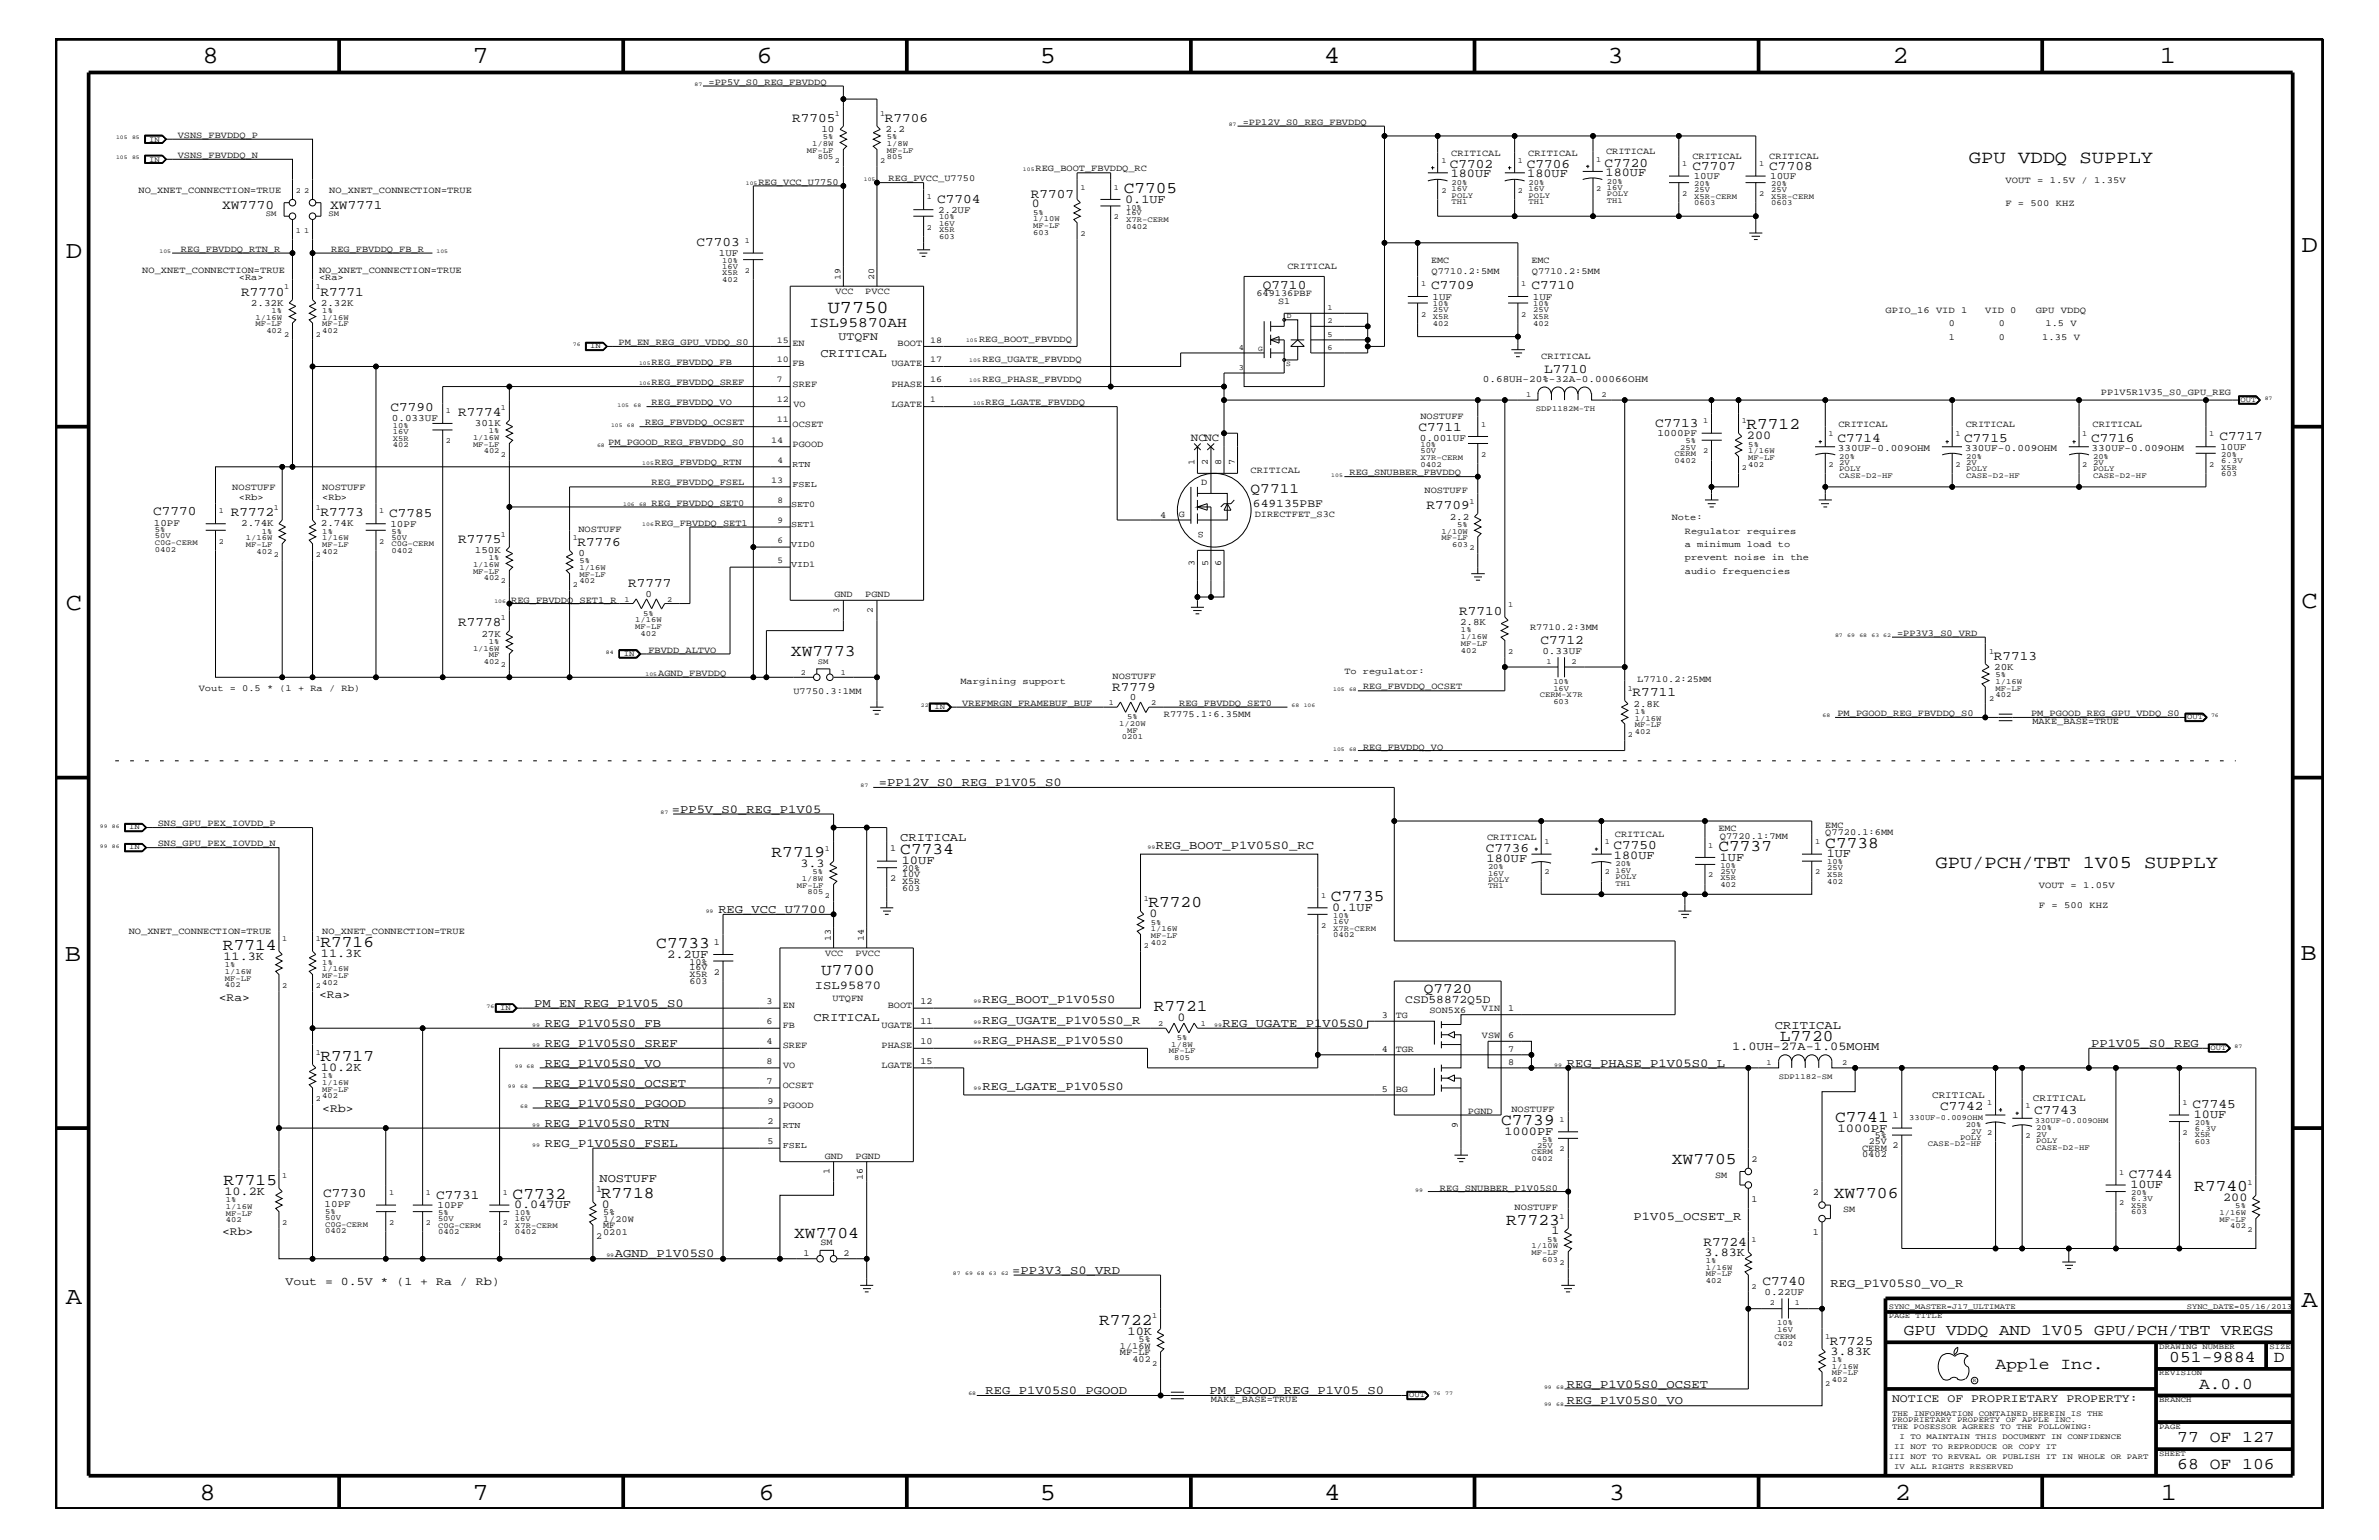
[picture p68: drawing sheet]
<svg xmlns="http://www.w3.org/2000/svg" width="432mm" height="279mm" viewBox="0 0 432 279" stroke-linecap="round" stroke-linejoin="round" font-family="sans-serif">
<defs><g id="words">
<g font-size="4.5">
<text x="36.7" y="11.5">8</text>
<text x="85.8" y="11.5">7</text>
<text x="137.3" y="11.5">6</text>
<text x="188.7" y="11.5">5</text>
<text x="240.3" y="11.5">4</text>
<text x="291.8" y="11.5">3</text>
<text x="343.5" y="11.5">2</text>
<text x="392" y="11.5">1</text>
<text x="11.9" y="46.8">D</text>
<text x="417.7" y="45.7">D</text>
<text x="11.9" y="110.6">C</text>
<text x="417.7" y="110.3">C</text>
<text x="11.8" y="174.3">B</text>
<text x="417.6" y="174.2">B</text>
<text x="11.9" y="236.7">A</text>
<text x="417.7" y="237.1">A</text>
<text x="36.2" y="272.1">8</text>
<text x="85.8" y="272.1">7</text>
<text x="137.7" y="272.1">6</text>
<text x="188.7" y="272.1">5</text>
<text x="240.4" y="272.1">4</text>
<text x="292" y="272.1">3</text>
<text x="343.9" y="272.1">2</text>
<text x="392.2" y="272.1">1</text>
</g>
<g font-size="3.3">
<text x="357.4" y="29.5">GPU VDDQ SUPPLY</text>
<text x="150.2" y="56.8">U7750</text>
<text x="351.3" y="157.4">GPU/PCH/TBT 1V05 SUPPLY</text>
</g>
<g font-size="3">
<text x="204" y="35">C7705</text>
<text x="317" y="77.9">R7712</text>
<text x="143.6" y="119.1">XW7773</text>
<text x="140" y="155.5">R7719</text>
<text x="163.4" y="155">C7734</text>
<text x="311.9" y="154.4">C7737</text>
<text x="331.3" y="153.8">C7738</text>
<text x="208.4" y="164.5">R7720</text>
<text x="241.6" y="163.5">C7735</text>
<text x="40.5" y="172.3">R7714</text>
<text x="58.2" y="171.8">R7716</text>
<text x="119.1" y="172">C7733</text>
<text x="149.1" y="176.8">U7700</text>
<text x="209.4" y="183.5">R7721</text>
<text x="323" y="188.8">L7720</text>
<text x="58.2" y="192.5">R7717</text>
<text x="333.1" y="203.5">C7741</text>
<text x="272.5" y="204.1">C7739</text>
<text x="40.6" y="215">R7715</text>
<text x="303.4" y="211.3">XW7705</text>
<text x="93" y="217.5">C7732</text>
<text x="109.1" y="217.3">R7718</text>
<text x="332.8" y="217.3">XW7706</text>
<text x="398.3" y="216.1">R7740</text>
<text x="144.1" y="224.6">XW7704</text>
<text x="273.4" y="222.2">R7723</text>
<text x="199.5" y="240.3">R7722</text>
<text x="362.2" y="248.4">Apple Inc.</text>
<text x="393.7" y="247.1">051-9884</text>
<text x="399.2" y="252">A.0.0</text>
<text x="412.7" y="247.1">D</text>
<text x="395.2" y="261.6">77 OF 127</text>
<text x="395.2" y="266.6">68 OF 106</text>
</g>
<text font-size="2.9" x="345.6" y="242.3">GPU VDDQ AND 1V05 GPU/PCH/TBT VREGS</text>
<g font-size="2.6">
<text x="146.9" y="59.4">ISL95870AH</text>
<text x="227" y="89.5">Q7711</text>
<text x="258.4" y="180.2">Q7720</text>
</g>
<g font-size="2.4">
<text x="143.8" y="22.1">R7705</text>
<text x="160.6" y="22.1">R7706</text>
<text x="187.1" y="35.8">R7707</text>
<text x="263.1" y="30.5">C7702</text>
<text x="277.1" y="30.5">C7706</text>
<text x="291.3" y="30.3">C7720</text>
<text x="307.2" y="30.8">C7707</text>
<text x="321.1" y="30.8">C7708</text>
<text x="40.3" y="37.9">XW7770</text>
<text x="59.9" y="37.9">XW7771</text>
<text x="170.1" y="36.8">C7704</text>
<text x="126.4" y="44.6">C7703</text>
<text x="43.8" y="53.6">R7770</text>
<text x="58.2" y="53.6">R7771</text>
<text x="229.2" y="52.4">Q7710</text>
<text x="259.8" y="52.5">C7709</text>
<text x="278" y="52.5">C7710</text>
<text x="280.3" y="67.6">L7710</text>
<text x="70.9" y="74.6">C7790</text>
<text x="83.1" y="75.5">R7774</text>
<text x="300.4" y="77.4">C7713</text>
<text x="257.5" y="78.2">C7711</text>
<text x="333.5" y="80.2">C7714</text>
<text x="356.5" y="80.2">C7715</text>
<text x="379.6" y="80.2">C7716</text>
<text x="402.8" y="79.9">C7717</text>
<text x="27.8" y="93.5">C7770</text>
<text x="41.9" y="93.7">R7772</text>
<text x="58.2" y="93.7">R7773</text>
<text x="70.6" y="93.8">C7785</text>
<text x="258.9" y="92.4">R7709</text>
<text x="83.1" y="98.5">R7775</text>
<text x="104.8" y="99.1">R7776</text>
<text x="114" y="106.5">R7777</text>
<text x="83.1" y="113.7">R7778</text>
<text x="264.8" y="111.6">R7710</text>
<text x="279.6" y="116.8">C7712</text>
<text x="361.9" y="119.7">R7713</text>
<text x="201.9" y="125.3">R7779</text>
<text x="296.3" y="126.4">R7711</text>
<text x="269.7" y="154.6">C7736</text>
<text x="292.9" y="154.1">C7750</text>
<text x="352.1" y="201.5">C7742</text>
<text x="369.2" y="202">C7743</text>
<text x="397.9" y="201">C7745</text>
<text x="386.4" y="213.8">C7744</text>
<text x="58.7" y="217.2">C7730</text>
<text x="79.2" y="217.5">C7731</text>
<text x="309.2" y="226">R7724</text>
<text x="319.9" y="233.2">C7740</text>
<text x="332.1" y="244">R7725</text>
</g>
<g font-size="2.2">
<text x="263.3" y="32.2">180UF</text>
<text x="277.2" y="32.2">180UF</text>
<text x="291.4" y="31.9">180UF</text>
<text x="187.3" y="37.6">0</text>
<text x="204.2" y="36.8">0.1UF</text>
<text x="148.9" y="64.7">CRITICAL</text>
<text x="317.1" y="79.7">200</text>
<text x="159.5" y="142.6">=PP12V_S0_REG_P1V05_S0</text>
<text x="121.9" y="147.5">=PP5V_S0_REG_P1V05</text>
<text x="163.4" y="152.6">CRITICAL</text>
<text x="209.8" y="154.1">REG_BOOT_P1V05S0_RC</text>
<text x="292.9" y="155.8">180UF</text>
<text x="331.6" y="155.6">1UF</text>
<text x="145.3" y="157.3">3.3</text>
<text x="163.7" y="156.8">10UF</text>
<text x="269.8" y="156.3">180UF</text>
<text x="312.2" y="156.2">1UF</text>
<text x="130.4" y="165.6">REG_VCC_U7700</text>
<text x="208.6" y="166.4">0</text>
<text x="241.8" y="165.3">0.1UF</text>
<text x="58.3" y="173.7">11.3K</text>
<text x="121.1" y="173.8">2.2UF</text>
<text x="40.6" y="174.2">11.3K</text>
<text x="147.9" y="179.4">ISL95870</text>
<text x="96.9" y="182.7">PM_EN_REG_P1V05_S0</text>
<text x="147.7" y="185.3">CRITICAL</text>
<text x="178.3" y="182.1">REG_BOOT_P1V05S0</text>
<text x="178.3" y="185.7">REG_UGATE_P1V05S0_R</text>
<text x="213.7" y="185.2">0</text>
<text x="98.9" y="186.3">REG_P1V05S0_FB</text>
<text x="98.9" y="189.9">REG_P1V05S0_SREF</text>
<text x="178.3" y="189.3">REG_PHASE_P1V05S0</text>
<text x="221.9" y="186.3">REG_UGATE_P1V05S0</text>
<text x="314.4" y="190.5">1.0UH-27A-1.05MOHM</text>
<text x="322.2" y="186.6">CRITICAL</text>
<text x="379.6" y="189.9">PP1V05_S0_REG</text>
<text x="58.3" y="194.3">10.2K</text>
<text x="98.9" y="197.2">REG_P1V05S0_OCSET</text>
<text x="98.9" y="193.6">REG_P1V05S0_VO</text>
<text x="178.3" y="197.8">REG_LGATE_P1V05S0</text>
<text x="284.4" y="193.6">REG_PHASE_P1V05S0_L</text>
<text x="98.9" y="200.9">REG_P1V05S0_PGOOD</text>
<text x="398.2" y="202.9">10UF</text>
<text x="98.9" y="204.4">REG_P1V05S0_RTN</text>
<text x="98.9" y="208.1">REG_P1V05S0_FSEL</text>
<text x="273" y="205.9">1000PF</text>
<text x="333.5" y="205.3">1000PF</text>
<text x="108.8" y="214.4">NOSTUFF</text>
<text x="386.7" y="215.6">10UF</text>
<text x="40.7" y="216.9">10.2K</text>
<text x="93.3" y="219.2">0.047UF</text>
<text x="109.2" y="219.1">0</text>
<text x="296.5" y="221.4">P1V05_OCSET_R</text>
<text x="403.5" y="217.9">200</text>
<text x="281.6" y="224">1</text>
<text x="309.4" y="227.9">3.83K</text>
<text x="111.6" y="228.1">AGND_P1V05S0</text>
<text x="183.7" y="231.1">=PP3V3_S0_VRD</text>
<text x="332.2" y="233.5">REG_P1V05S0_VO_R</text>
<text x="204.6" y="242.2">10K</text>
<text x="332.2" y="245.8">3.83K</text>
<text x="284.4" y="251.7">REG_P1V05S0_OCSET</text>
<text x="178.9" y="252.9">REG_P1V05S0_PGOOD</text>
<text x="219.5" y="252.9">PM_PGOOD_REG_P1V05_S0</text>
<text x="284.4" y="254.8">REG_P1V05S0_VO</text>
</g>
<g font-size="2.1">
<text x="152.2" y="61.7">UTQFN</text>
<text x="227.4" y="92">649135PBF</text>
<text x="39.7" y="181.6">&lt;Ra&gt;</text>
<text x="57.9" y="181">&lt;Ra&gt;</text>
<text x="255.1" y="182">CSD58872Q5D</text>
<text x="58.5" y="201.7">&lt;Rb&gt;</text>
<text x="40.3" y="224.1">&lt;Rb&gt;</text>
<text x="51.8" y="233.2">Vout = 0.5V * (1 + Ra / Rb)</text>
<text x="343.4" y="254.4">NOTICE OF PROPRIETARY PROPERTY:</text>
</g>
<text font-size="2" x="216.2" y="80">NCNC</text>
<g font-size="1.8">
<text x="149.1" y="24">10</text>
<text x="160.7" y="24">2.2</text>
<text x="307.4" y="32.5">10UF</text>
<text x="321.3" y="32.5">10UF</text>
<text x="170.3" y="38.6">2.2UF</text>
<text x="130.5" y="46.5">1UF</text>
<text x="45.6" y="55.5">2.32K</text>
<text x="58.3" y="55.5">2.32K</text>
<text x="260" y="54.4">1UF</text>
<text x="278.2" y="54.4">1UF</text>
<text x="269.2" y="69.3">0.68UH-20%-32A-0.00066OHM</text>
<text x="71.1" y="76.4">0.033UF</text>
<text x="86.2" y="77.3">301K</text>
<text x="257.7" y="80">0.001UF</text>
<text x="300.8" y="79.2">1000PF</text>
<text x="333.6" y="81.9">330UF-0.009OHM</text>
<text x="356.6" y="81.9">330UF-0.009OHM</text>
<text x="379.6" y="81.9">330UF-0.009OHM</text>
<text x="403" y="81.6">10UF</text>
<text x="27.9" y="95.4">10PF</text>
<text x="43.8" y="95.4">2.74K</text>
<text x="58.3" y="95.4">2.74K</text>
<text x="70.9" y="95.6">10PF</text>
<text x="263.1" y="94.3">2.2</text>
<text x="86.2" y="100.4">150K</text>
<text x="105" y="101">0</text>
<text x="117.2" y="108.2">0</text>
<text x="265" y="113.4">2.8K</text>
<text x="87.4" y="115.5">27K</text>
<text x="280" y="118.6">0.33UF</text>
<text x="361.9" y="121.5">20K</text>
<text x="205.1" y="127">0</text>
<text x="296.5" y="128.2">2.8K</text>
<text x="350.7" y="199.2">CRITICAL</text>
<text x="369" y="199.8">CRITICAL</text>
<text x="58.9" y="219">10PF</text>
<text x="79.4" y="219.2">10PF</text>
<text x="320.3" y="235">0.22UF</text>
</g>
<g font-size="1.7">
<text x="128.6" y="15.4">=PP5V_S0_REG_FBVDDQ</text>
<text x="225.6" y="22.6">=PP12V_S0_REG_FBVDDQ</text>
<text x="32.3" y="25">VSNS_FBVDDQ_P</text>
<text x="32.3" y="28.6">VSNS_FBVDDQ_N</text>
<text x="263.4" y="28.2">CRITICAL</text>
<text x="277.4" y="28.2">CRITICAL</text>
<text x="291.5" y="28">CRITICAL</text>
<text x="307.2" y="28.9">CRITICAL</text>
<text x="321.1" y="28.9">CRITICAL</text>
<text x="25.1" y="35">NO_XNET_CONNECTION=TRUE</text>
<text x="59.8" y="35">NO_XNET_CONNECTION=TRUE</text>
<text x="137.7" y="33.6">REG_VCC_U7750</text>
<text x="161.3" y="32.9">REG_PVCC_U7750</text>
<text x="188" y="31.1">REG_BOOT_FBVDDQ_RC</text>
<text x="364" y="33.1">VOUT = 1.5V / 1.35V</text>
<text x="364" y="37.4">F = 500 KHZ</text>
<text x="32.9" y="45.7">REG_FBVDDQ_RTN_R</text>
<text x="60.1" y="45.7">REG_FBVDDQ_FB_R</text>
<text x="259.8" y="47.7">EMC</text>
<text x="278" y="47.7">EMC</text>
<text x="25.8" y="49.6">NO_XNET_CONNECTION=TRUE</text>
<text x="43.3" y="50.7">&lt;Ra&gt;</text>
<text x="57.9" y="50.7">&lt;Ra&gt;</text>
<text x="57.9" y="49.6">NO_XNET_CONNECTION=TRUE</text>
<text x="151.6" y="53.4">VCC</text>
<text x="157.1" y="53.4">PVCC</text>
<text x="228" y="53.8">649136PBF</text>
<text x="233.7" y="48.9">CRITICAL</text>
<text x="259.8" y="49.7">Q7710.2:5MM</text>
<text x="278" y="49.7">Q7710.2:5MM</text>
<text x="232" y="55.2">S1</text>
<text x="342.2" y="56.8">GPIO_16 VID 1</text>
<text x="353.7" y="59.2">0</text>
<text x="360.3" y="56.8">VID 0</text>
<text x="362.8" y="59.2">0</text>
<text x="369.5" y="56.8">GPU VDDQ</text>
<text x="371.3" y="59.2">1.5 V</text>
<text x="112.3" y="62.6">PM_EN_REG_GPU_VDDQ_S0</text>
<text x="143.8" y="62.9">EN</text>
<text x="162.9" y="62.9">BOOT</text>
<text x="177.7" y="62">REG_BOOT_FBVDDQ</text>
<text x="178.3" y="65.6">REG_UGATE_FBVDDQ</text>
<text x="279.7" y="65.1">CRITICAL</text>
<text x="353.7" y="61.7">1</text>
<text x="362.8" y="61.7">0</text>
<text x="370.7" y="61.7">1.35 V</text>
<text x="118.3" y="66.2">REG_FBVDDQ_FB</text>
<text x="118.3" y="69.9">REG_FBVDDQ_SREF</text>
<text x="143.8" y="66.5">FB</text>
<text x="143.8" y="70.1">SREF</text>
<text x="161.8" y="70.1">PHASE</text>
<text x="161.8" y="66.5">UGATE</text>
<text x="178.3" y="69.3">REG_PHASE_FBVDDQ</text>
<text x="381.3" y="71.7">PP1V5R1V35_S0_GPU_REG</text>
<text x="117.1" y="77.2">REG_FBVDDQ_OCSET</text>
<text x="118.3" y="73.5">REG_FBVDDQ_VO</text>
<text x="143.8" y="77.4">OCSET</text>
<text x="144" y="73.8">VO</text>
<text x="161.8" y="73.8">LGATE</text>
<text x="178.9" y="73.5">REG_LGATE_FBVDDQ</text>
<text x="257.8" y="76">NOSTUFF</text>
<text x="333.7" y="77.4">CRITICAL</text>
<text x="356.8" y="77.4">CRITICAL</text>
<text x="379.8" y="77.4">CRITICAL</text>
<text x="110.4" y="80.8">PM_PGOOD_REG_FBVDDQ_S0</text>
<text x="143.8" y="81.1">PGOOD</text>
<text x="42.2" y="88.9">NOSTUFF</text>
<text x="58.5" y="88.9">NOSTUFF</text>
<text x="118.3" y="88.1">REG_FBVDDQ_FSEL</text>
<text x="118.9" y="84.4">REG_FBVDDQ_RTN</text>
<text x="216.8" y="84.4" transform="rotate(-90 216.8 84.4)">1</text>
<text x="218" y="88">D</text>
<text x="219.2" y="84.4" transform="rotate(-90 219.2 84.4)">2</text>
<text x="221.7" y="84.4" transform="rotate(-90 221.7 84.4)">8</text>
<text x="224.1" y="84.4" transform="rotate(-90 224.1 84.4)">7</text>
<text x="227" y="85.9">CRITICAL</text>
<text x="244.9" y="86.2">REG_SNUBBER_FBVDDQ</text>
<text x="258.6" y="89.5">NOSTUFF</text>
<text x="43.3" y="90.7">&lt;Rb&gt;</text>
<text x="58.5" y="90.7">&lt;Rb&gt;</text>
<text x="118.3" y="91.7">REG_FBVDDQ_SET0</text>
<text x="118.9" y="95.4">REG_FBVDDQ_SET1</text>
<text x="210.6" y="93.9">4</text>
<text x="214" y="93.8">G</text>
<text x="227.8" y="93.8">DIRECTFET_S3C</text>
<text x="303.4" y="94.3">Note:</text>
<text x="105" y="96.5">NOSTUFF</text>
<text x="218.5" y="96.5" transform="rotate(-180 218.5 96.5)">S</text>
<text x="305.8" y="96.8">Regulator requires</text>
<text x="305.8" y="99.3">a minimum load to</text>
<text x="305.8" y="101.6">prevent noise in the</text>
<text x="216.8" y="102.7" transform="rotate(-90 216.8 102.7)">3</text>
<text x="219.3" y="102.7" transform="rotate(-90 219.3 102.7)">5</text>
<text x="221.7" y="102.7" transform="rotate(-90 221.7 102.7)">6</text>
<text x="305.8" y="104.1">audio frequencies</text>
<text x="92.8" y="109.3">REG_FBVDDQ_SET1_R</text>
<text x="151.5" y="108.4">GND</text>
<text x="157.1" y="108.4">PGND</text>
<text x="117.7" y="118.4">FBVDD_ALTVO</text>
<text x="277.7" y="114.2">R7710.2:3MM</text>
<text x="344.3" y="115.3">=PP3V3_S0_VRD</text>
<text x="36.1" y="125.3">Vout = 0.5 * (1 + Ra / Rb)</text>
<text x="119.5" y="122.6">AGND_FBVDDQ</text>
<text x="144" y="125.9">U7750.3:1MM</text>
<text x="174.3" y="124.1">Margining support</text>
<text x="201.9" y="123.1">NOSTUFF</text>
<text x="244" y="122.3">To regulator:</text>
<text x="247.4" y="125.1">REG_FBVDDQ_OCSET</text>
<text x="297.2" y="123.8">L7710.2:25MM</text>
<text x="174.7" y="128">VREFMRGN_FRAMEBUF_BUF</text>
<text x="211.2" y="130.2">R7775.1:6.35MM</text>
<text x="214" y="128">REG_FBVDDQ_SET0</text>
<text x="333.5" y="129.9">PM_PGOOD_REG_FBVDDQ_S0</text>
<text x="368.6" y="129.9">PM_PGOOD_REG_GPU_VDDQ_S0</text>
<text x="368.9" y="131.3">MAKE_BASE=TRUE</text>
<text x="247.4" y="136">REG_FBVDDQ_VO</text>
<text x="28.6" y="149.9">SNS_GPU_PEX_IOVDD_P</text>
<text x="28.6" y="153.5">SNS_GPU_PEX_IOVDD_N</text>
<text x="161.5" y="154.4">1</text>
<text x="269.9" y="152.3">CRITICAL</text>
<text x="293.1" y="151.8">CRITICAL</text>
<text x="311.9" y="150.7">EMC</text>
<text x="312.2" y="152.2">Q7720.1:7MM</text>
<text x="331.3" y="151.5">Q7720.1:6MM</text>
<text x="331.3" y="150.1">EMC</text>
<text x="161.5" y="159.9">2 X5R</text>
<text x="163.7" y="161.6">603</text>
<text x="163.7" y="158">20%</text>
<text x="163.7" y="159.1">10V</text>
<text x="370.1" y="161.1">VOUT = 1.05V</text>
<text x="370.1" y="164.7">F = 500 KHZ</text>
<text x="23.4" y="169.5">NO_XNET_CONNECTION=TRUE</text>
<text x="58.5" y="169.5">NO_XNET_CONNECTION=TRUE</text>
<text x="129.5" y="171.4">1</text>
<text x="149.8" y="173.4">VCC</text>
<text x="150.8" y="170.7" transform="rotate(-90 150.8 170.7)">13</text>
<text x="155.3" y="173.4">PVCC</text>
<text x="156.8" y="170.7" transform="rotate(-90 156.8 170.7)">14</text>
<text x="125.1" y="176.1">16V</text>
<text x="125.1" y="178.5">603</text>
<text x="125.1" y="177.3">X5R</text>
<text x="125.1" y="175">10%</text>
<text x="129.5" y="176.8">2</text>
<text x="139.1" y="182.1">3</text>
<text x="139.1" y="185.8">6</text>
<text x="142.1" y="182.9">EN</text>
<text x="151.1" y="181.6">UTQFN</text>
<text x="161.1" y="182.9">BOOT</text>
<text x="167" y="182.1">12</text>
<text x="167" y="185.8">11</text>
<text x="250.8" y="184.7">3</text>
<text x="253.3" y="184.7">TG</text>
<text x="259.5" y="183.8">SON5X6</text>
<text x="269" y="183.5">VIN</text>
<text x="273.7" y="183.5">1</text>
<text x="139.1" y="189.4">4</text>
<text x="142.1" y="190.2">SREF</text>
<text x="142.1" y="186.5">FB</text>
<text x="160" y="186.5">UGATE</text>
<text x="160" y="190.2">PHASE</text>
<text x="167" y="189.4">10</text>
<text x="250.8" y="190.8">4</text>
<text x="253.3" y="190.8">TGR</text>
<text x="269" y="188.3">VSW</text>
<text x="273.7" y="188.3">6</text>
<text x="273.7" y="190.8">7</text>
<text x="139.1" y="196.7">7</text>
<text x="139.1" y="193.1">8</text>
<text x="142.1" y="197.4">OCSET</text>
<text x="142.2" y="193.7">VO</text>
<text x="160" y="193.7">LGATE</text>
<text x="167" y="193.1">15</text>
<text x="273.7" y="193.2">8</text>
<text x="139.3" y="204">2</text>
<text x="139.3" y="200.3">9</text>
<text x="142.1" y="201">PGOOD</text>
<text x="250.8" y="198.1">5</text>
<text x="253.3" y="198.1">BG</text>
<text x="266.4" y="202">PGND</text>
<text x="274.3" y="201.7">NOSTUFF</text>
<text x="343.5" y="202.9">1</text>
<text x="139.3" y="207.6">5</text>
<text x="264.6" y="204.6" transform="rotate(-90 264.6 204.6)">9</text>
<text x="338" y="208.8">CERM</text>
<text x="339.2" y="207.6">25V</text>
<text x="340.3" y="206.5">5%</text>
<text x="343.5" y="208.3">2</text>
<text x="149.7" y="210.3">GND</text>
<text x="150.5" y="213.1" transform="rotate(-90 150.5 213.1)">1</text>
<text x="155.3" y="210.3">PGND</text>
<text x="156.6" y="214.2" transform="rotate(-90 156.6 214.2)">16</text>
<text x="311.3" y="213.8">SM</text>
<text x="317.9" y="210.8">2</text>
<text x="338" y="210">0402</text>
<text x="108.2" y="216.2">1</text>
<text x="109.5" y="221.7">1/20W</text>
<text x="109.5" y="220.4">5%</text>
<text x="261.4" y="216">REG_SNUBBER_P1V05S0</text>
<text x="274.9" y="219.6">NOSTUFF</text>
<text x="317.9" y="218">1</text>
<text x="329" y="216.9">2</text>
<text x="334.5" y="219.8">SM</text>
<text x="108.2" y="224.7">2</text>
<text x="109.5" y="224.1">0201</text>
<text x="109.5" y="222.9">MF</text>
<text x="145.8" y="228">1</text>
<text x="148.9" y="225.9">SM</text>
<text x="153.1" y="228">2</text>
<text x="329" y="224.1">1</text>
<text x="203.3" y="244.7">1/16W</text>
<text x="203.3" y="245.9">MF-LF</text>
<text x="206.7" y="243.5">5%</text>
<text x="205.6" y="247.1">402</text>
<text x="219.8" y="254.4">MAKE_BASE=TRUE</text>
</g>
<g font-size="1.6">
<text x="152.6" y="50.7" transform="rotate(-90 152.6 50.7)">19</text>
<text x="158.7" y="50.7" transform="rotate(-90 158.7 50.7)">20</text>
<text x="141" y="65.7">10</text>
<text x="141" y="62.2">15</text>
<text x="168.8" y="65.7">17</text>
<text x="168.8" y="62.2">18</text>
<text x="141" y="69.4">7</text>
<text x="168.8" y="69.4">16</text>
<text x="141" y="73">12</text>
<text x="141" y="76.7">11</text>
<text x="168.8" y="73">1</text>
<text x="140" y="80.3">14</text>
<text x="141.1" y="83.9">4</text>
<text x="140" y="87.6">13</text>
<text x="143.8" y="88.3">FSEL</text>
<text x="143.8" y="84.7">RTN</text>
<text x="141.1" y="91.2">8</text>
<text x="141.1" y="94.9">9</text>
<text x="143.6" y="92">SET0</text>
<text x="143.6" y="95.6">SET1</text>
<text x="141.1" y="98.5">6</text>
<text x="143.6" y="99.3">VID0</text>
<text x="141.1" y="102.1">5</text>
<text x="143.6" y="102.9">VID1</text>
<text x="152.3" y="111.2" transform="rotate(-90 152.3 111.2)">3</text>
<text x="158.4" y="111.2" transform="rotate(-90 158.4 111.2)">2</text>
<text x="142.1" y="204.7">RTN</text>
<text x="142.1" y="208.3">FSEL</text>
</g>
<g font-size="1.4">
<text x="151.6" y="21">1</text>
<text x="159.8" y="21">1</text>
<text x="27.1" y="25.7">IN</text>
<text x="27.1" y="29.3">IN</text>
<text x="146.5" y="27.7">MF-LF</text>
<text x="147.4" y="26.5">1/8W</text>
<text x="148.4" y="28.9">805</text>
<text x="149.4" y="25.3">5%</text>
<text x="151.6" y="29.5">2</text>
<text x="159.8" y="29.5">2</text>
<text x="161" y="27.7">MF-LF</text>
<text x="161" y="26.5">1/8W</text>
<text x="161" y="28.9">805</text>
<text x="161" y="25.3">5%</text>
<text x="261.6" y="29.5">1</text>
<text x="275.5" y="29.5">1</text>
<text x="289.7" y="29.3">1</text>
<text x="53.7" y="35">2</text>
<text x="55.2" y="35">2</text>
<text x="196.1" y="34.4">1</text>
<text x="202.2" y="34.4">1</text>
<text x="261.6" y="35">2</text>
<text x="263.5" y="35.8">POLY</text>
<text x="263.5" y="33.6">20%</text>
<text x="263.5" y="34.7">16V</text>
<text x="275.5" y="35">2</text>
<text x="277.5" y="34.7">16V</text>
<text x="277.5" y="33.6">20%</text>
<text x="277.5" y="35.8">POLY</text>
<text x="289.7" y="34.7">2</text>
<text x="291.7" y="34.5">16V</text>
<text x="291.7" y="33.3">20%</text>
<text x="291.7" y="35.6">POLY</text>
<text x="305.3" y="35.6">2</text>
<text x="305.3" y="30.2">1</text>
<text x="307.5" y="33.7">20%</text>
<text x="307.5" y="34.8">25V</text>
<text x="319.3" y="35.6">2</text>
<text x="319.3" y="30.2">1</text>
<text x="321.5" y="33.7">20%</text>
<text x="321.5" y="34.8">25V</text>
<text x="48.3" y="39.2">SM</text>
<text x="59.6" y="39.2">SM</text>
<text x="168.2" y="41.7">2</text>
<text x="168.2" y="36.2">1</text>
<text x="170.4" y="40.9">16V</text>
<text x="170.4" y="39.8">10%</text>
<text x="187.5" y="40.2">1/10W</text>
<text x="187.5" y="41.4">MF-LF</text>
<text x="187.5" y="39">5%</text>
<text x="202.2" y="39.8">2</text>
<text x="204.4" y="39.1">16V</text>
<text x="204.4" y="41.5">0402</text>
<text x="204.4" y="40.3">X7R-CERM</text>
<text x="204.4" y="38">10%</text>
<text x="263.5" y="37">TH1</text>
<text x="277.5" y="37">TH1</text>
<text x="291.7" y="36.8">TH1</text>
<text x="307.5" y="36.1">X5R-CERM</text>
<text x="307.5" y="37.3">0603</text>
<text x="321.5" y="36.1">X5R-CERM</text>
<text x="321.5" y="37.3">0603</text>
<text x="53.7" y="42.3">1</text>
<text x="55.2" y="42.3">1</text>
<text x="131.1" y="47.7">10%</text>
<text x="135.2" y="44.1">1</text>
<text x="170.4" y="43.4">603</text>
<text x="170.4" y="42.1">X5R</text>
<text x="187.5" y="42.6">603</text>
<text x="196.1" y="42.9">2</text>
<text x="51.6" y="52.5">1</text>
<text x="57.3" y="52.5">1</text>
<text x="131.1" y="48.8">16V</text>
<text x="131.1" y="51.3">402</text>
<text x="131.1" y="50">X5R</text>
<text x="135.2" y="49.6">2</text>
<text x="258" y="51.9">1</text>
<text x="276.1" y="51.9">1</text>
<text x="46.4" y="59.2">MF-LF</text>
<text x="46.4" y="58">1/16W</text>
<text x="49.3" y="56.8">1%</text>
<text x="58.5" y="58">1/16W</text>
<text x="58.5" y="59.2">MF-LF</text>
<text x="58.5" y="56.8">1%</text>
<text x="233.6" y="57.8">D</text>
<text x="241" y="58.6">2</text>
<text x="241" y="56.2">1</text>
<text x="258" y="57.4">2</text>
<text x="260.1" y="56.7">25V</text>
<text x="260.1" y="59.1">402</text>
<text x="260.1" y="57.9">X5R</text>
<text x="260.1" y="55.6">10%</text>
<text x="276.1" y="57.4">2</text>
<text x="278.3" y="56.7">25V</text>
<text x="278.3" y="59.1">402</text>
<text x="278.3" y="57.9">X5R</text>
<text x="278.3" y="55.6">10%</text>
<text x="48.3" y="60.4">402</text>
<text x="51.6" y="61.1">2</text>
<text x="57.3" y="61.1">2</text>
<text x="58.5" y="60.4">402</text>
<text x="107.1" y="63.2">IN</text>
<text x="224.9" y="63.4">4</text>
<text x="228.3" y="63.7">G</text>
<text x="241" y="61.1">5</text>
<text x="241" y="63.4">6</text>
<text x="224.9" y="67.1">3</text>
<text x="233.4" y="66.5">S</text>
<text x="277" y="72">1</text>
<text x="290.7" y="72">2</text>
<text x="71.3" y="77.7">10%</text>
<text x="80.9" y="75">1</text>
<text x="90.9" y="74.4">1</text>
<text x="268.8" y="77.4">1</text>
<text x="278.8" y="74.5">SDP1182M-TH</text>
<text x="309.1" y="76.8">1</text>
<text x="316.1" y="76.8">1</text>
<text x="406.7" y="72.9">OUT</text>
<text x="71.3" y="78.8">16V</text>
<text x="71.3" y="81.1">402</text>
<text x="71.3" y="80">X5R</text>
<text x="80.9" y="80.5">2</text>
<text x="85.9" y="81.1">MF-LF</text>
<text x="85.9" y="79.9">1/16W</text>
<text x="87.8" y="82.2">402</text>
<text x="88.7" y="78.6">1%</text>
<text x="90.9" y="82.8">2</text>
<text x="257.8" y="82.2">50V</text>
<text x="257.8" y="83.5">X7R-CERM</text>
<text x="257.8" y="81.1">10%</text>
<text x="268.8" y="82.8">2</text>
<text x="304" y="82.7">CERM</text>
<text x="304" y="83.9">0402</text>
<text x="305" y="81.6">25V</text>
<text x="305.9" y="80.5">5%</text>
<text x="309.1" y="82.2">2</text>
<text x="317.3" y="83.5">MF-LF</text>
<text x="317.3" y="82.2">1/16W</text>
<text x="317.3" y="81.1">5%</text>
<text x="331.9" y="79.2">1</text>
<text x="333.8" y="83.3">20%</text>
<text x="354.9" y="79.2">1</text>
<text x="356.9" y="83.3">20%</text>
<text x="378" y="79.2">1</text>
<text x="379.9" y="83.3">20%</text>
<text x="401" y="79.2">1</text>
<text x="403.2" y="82.8">20%</text>
<text x="403.2" y="83.9">6.3V</text>
<text x="257.8" y="84.7">0402</text>
<text x="316.1" y="85.3">2</text>
<text x="317.3" y="84.7">402</text>
<text x="331.9" y="84.7">2</text>
<text x="333.8" y="86.7">CASE-D2-HF</text>
<text x="333.8" y="85.5">POLY</text>
<text x="333.8" y="84.4">2V</text>
<text x="354.9" y="84.7">2</text>
<text x="356.9" y="84.4">2V</text>
<text x="356.9" y="86.7">CASE-D2-HF</text>
<text x="356.9" y="85.5">POLY</text>
<text x="378" y="84.7">2</text>
<text x="379.9" y="85.5">POLY</text>
<text x="379.9" y="84.4">2V</text>
<text x="379.9" y="86.7">CASE-D2-HF</text>
<text x="401" y="84.7">2</text>
<text x="403.2" y="86.4">603</text>
<text x="403.2" y="85.2">X5R</text>
<text x="39.7" y="93.2">1</text>
<text x="49.7" y="92.6">1</text>
<text x="57.3" y="92.6">1</text>
<text x="68.8" y="93.2">1</text>
<text x="264.5" y="95.6">5%</text>
<text x="266.7" y="91.4">1</text>
<text x="28.1" y="97.6">50V</text>
<text x="28.1" y="100.1">0402</text>
<text x="28.1" y="98.8">C0G-CERM</text>
<text x="28.1" y="96.5">5%</text>
<text x="39.7" y="98.7">2</text>
<text x="44.6" y="98">1/16W</text>
<text x="44.6" y="99.3">MF-LF</text>
<text x="46.6" y="100.4">402</text>
<text x="47.5" y="96.8">1%</text>
<text x="49.7" y="101">2</text>
<text x="57.3" y="101">2</text>
<text x="58.5" y="99.3">MF-LF</text>
<text x="58.5" y="96.8">1%</text>
<text x="58.5" y="98">1/16W</text>
<text x="58.5" y="100.4">402</text>
<text x="68.8" y="98.7">2</text>
<text x="71" y="97.9">50V</text>
<text x="71" y="100.4">0402</text>
<text x="71" y="99.1">C0G-CERM</text>
<text x="71" y="96.8">5%</text>
<text x="88.7" y="101.6">1%</text>
<text x="90.9" y="97.4">1</text>
<text x="104" y="98">1</text>
<text x="261.6" y="98">MF-LF</text>
<text x="261.6" y="96.8">1/10W</text>
<text x="263.6" y="99.3">603</text>
<text x="266.7" y="99.9">2</text>
<text x="85.9" y="102.9">1/16W</text>
<text x="85.9" y="104.1">MF-LF</text>
<text x="87.8" y="105.3">402</text>
<text x="90.9" y="105.9">2</text>
<text x="104" y="106.5">2</text>
<text x="105.2" y="103.5">1/16W</text>
<text x="105.2" y="104.7">MF-LF</text>
<text x="105.2" y="105.9">402</text>
<text x="105.2" y="102.2">5%</text>
<text x="90.9" y="112.6">1</text>
<text x="113.4" y="109.2">1</text>
<text x="115.3" y="112.9">1/16W</text>
<text x="116.7" y="111.7">5%</text>
<text x="121.1" y="109.2">2</text>
<text x="273.7" y="110.2">1</text>
<text x="85.9" y="118.1">1/16W</text>
<text x="88.7" y="116.8">1%</text>
<text x="88.7" y="119.2">MF</text>
<text x="113.2" y="119">IN</text>
<text x="115.3" y="114.2">MF-LF</text>
<text x="116.2" y="115.3">402</text>
<text x="265.2" y="115.9">1/16W</text>
<text x="265.2" y="114.8">1%</text>
<text x="265.2" y="117.2">MF-LF</text>
<text x="265.2" y="118.4">402</text>
<text x="273.7" y="118.6">2</text>
<text x="361" y="118.6">1</text>
<text x="87.8" y="120.4">402</text>
<text x="90.9" y="121">2</text>
<text x="145.3" y="122.5">2</text>
<text x="148.5" y="120.4">SM</text>
<text x="152.6" y="122.5">1</text>
<text x="280.7" y="120.4">1</text>
<text x="281.9" y="125.3">16V</text>
<text x="281.9" y="124.1">10%</text>
<text x="285.2" y="120.4">2</text>
<text x="295.5" y="125.3">1</text>
<text x="362.2" y="125.3">MF-LF</text>
<text x="362.2" y="124.1">1/16W</text>
<text x="362.2" y="122.9">5%</text>
<text x="169.6" y="128.7">IN</text>
<text x="201.3" y="128">1</text>
<text x="203.2" y="131.7">1/20W</text>
<text x="204.6" y="130.5">5%</text>
<text x="209" y="128">2</text>
<text x="279.5" y="126.5">CERM-X7R</text>
<text x="281.9" y="127.7">603</text>
<text x="296.8" y="131.9">MF-LF</text>
<text x="296.8" y="129.6">1%</text>
<text x="296.8" y="130.8">1/16W</text>
<text x="361" y="127.1">2</text>
<text x="362.2" y="126.5">402</text>
<text x="397" y="130.5">OUT</text>
<text x="203.6" y="134.1">0201</text>
<text x="204.6" y="133">MF</text>
<text x="295.5" y="133.8">2</text>
<text x="296.8" y="133.2">402</text>
<text x="23.5" y="150.5">IN</text>
<text x="23.5" y="154.1">IN</text>
<text x="149.7" y="154.4">1</text>
<text x="280.3" y="153.2">1</text>
<text x="291.3" y="153.2">1</text>
<text x="310" y="153.8">1</text>
<text x="329.4" y="153.2">1</text>
<text x="144.6" y="161.1">MF-LF</text>
<text x="145.5" y="159.9">1/8W</text>
<text x="147.5" y="158.6">5%</text>
<text x="270.1" y="161.1">TH1</text>
<text x="270.1" y="160">POLY</text>
<text x="270.1" y="157.7">20%</text>
<text x="270.1" y="158.9">16V</text>
<text x="280.3" y="158.6">2</text>
<text x="291.3" y="158.6">2</text>
<text x="293.2" y="159.5">POLY</text>
<text x="293.2" y="157.2">20%</text>
<text x="293.2" y="158.4">16V</text>
<text x="293.2" y="160.7">TH1</text>
<text x="310" y="159.2">2</text>
<text x="312.3" y="158.5">25V</text>
<text x="312.3" y="160.9">402</text>
<text x="312.3" y="159.7">X5R</text>
<text x="312.3" y="157.4">10%</text>
<text x="329.4" y="158.6">2</text>
<text x="331.6" y="157.9">25V</text>
<text x="331.6" y="160.3">402</text>
<text x="331.6" y="159.1">X5R</text>
<text x="331.6" y="156.8">10%</text>
<text x="146.6" y="162.2">805</text>
<text x="149.7" y="162.8">2</text>
<text x="207.6" y="163.5">1</text>
<text x="208.9" y="167.8">5%</text>
<text x="239.8" y="162.8">1</text>
<text x="242" y="167.6">16V</text>
<text x="242" y="166.5">10%</text>
<text x="51.2" y="170.7">1</text>
<text x="57.3" y="170.7">1</text>
<text x="207.6" y="172">2</text>
<text x="208.9" y="168.9">1/16W</text>
<text x="208.9" y="170.1">MF-LF</text>
<text x="208.9" y="171.4">402</text>
<text x="239.8" y="168.3">2</text>
<text x="242" y="170">0402</text>
<text x="242" y="168.9">X7R-CERM</text>
<text x="40.8" y="176.7">1/16W</text>
<text x="40.8" y="177.9">MF-LF</text>
<text x="40.8" y="175.5">1%</text>
<text x="40.8" y="179.1">402</text>
<text x="51.2" y="179.3">2</text>
<text x="57.3" y="179.3">2</text>
<text x="58.5" y="177.4">MF-LF</text>
<text x="58.5" y="175">1%</text>
<text x="58.5" y="176.2">1/16W</text>
<text x="58.5" y="178.7">402</text>
<text x="90.8" y="183.2">IN</text>
<text x="57.3" y="191.4">1</text>
<text x="210.2" y="186.1">2</text>
<text x="212.1" y="191.1">MF-LF</text>
<text x="212.6" y="189.9">1/8W</text>
<text x="213.6" y="188.7">5%</text>
<text x="217.9" y="186.1">1</text>
<text x="401.2" y="190.5">OUT</text>
<text x="58.5" y="195.6">1%</text>
<text x="58.5" y="196.8">1/16W</text>
<text x="213.1" y="192.3">805</text>
<text x="320.6" y="193.2">1</text>
<text x="322.9" y="195.7">SDP1182-SM</text>
<text x="334.4" y="193.2">2</text>
<text x="57.3" y="199.8">2</text>
<text x="58.5" y="198.1">MF-LF</text>
<text x="58.5" y="199.2">402</text>
<text x="283" y="203.5">1</text>
<text x="346.5" y="203.1">330UF-0.009OHM</text>
<text x="360.7" y="200.4">1</text>
<text x="367.6" y="201">1</text>
<text x="369.3" y="203.7">330UF-0.009OHM</text>
<text x="396.2" y="200.4">1</text>
<text x="278" y="209.4">CERM</text>
<text x="279" y="208.2">25V</text>
<text x="279.9" y="207.1">5%</text>
<text x="283" y="208.9">2</text>
<text x="349.9" y="208">CASE-D2-HF</text>
<text x="355.8" y="206.8">POLY</text>
<text x="356.8" y="204.4">20%</text>
<text x="357.7" y="205.7">2V 2</text>
<text x="367.6" y="206.5">2</text>
<text x="369.6" y="208.6">CASE-D2-HF</text>
<text x="369.6" y="205.1">20%</text>
<text x="369.6" y="206.3">2V</text>
<text x="369.6" y="207.4">POLY</text>
<text x="396.2" y="205.9">2</text>
<text x="398.4" y="204.1">20%</text>
<text x="398.4" y="207.6">603</text>
<text x="398.4" y="205.2">6.3V</text>
<text x="398.4" y="206.4">X5R</text>
<text x="51.2" y="213.8">1</text>
<text x="278" y="210.7">0402</text>
<text x="384.6" y="213.2">1</text>
<text x="407.9" y="215">1</text>
<text x="41" y="220.6">MF-LF</text>
<text x="41" y="219.4">1/16W</text>
<text x="41" y="218.1">1%</text>
<text x="41" y="221.8">402</text>
<text x="59" y="220.2">5%</text>
<text x="59" y="221.3">50V</text>
<text x="70.6" y="216.9">1</text>
<text x="77.3" y="216.9">1</text>
<text x="79.5" y="221.5">50V</text>
<text x="79.5" y="220.4">5%</text>
<text x="91.3" y="216.9">1</text>
<text x="93.5" y="221.5">16V</text>
<text x="93.5" y="220.4">10%</text>
<text x="283" y="221.1">1</text>
<text x="384.6" y="218.6">2</text>
<text x="386.8" y="216.9">20%</text>
<text x="386.8" y="220.3">603</text>
<text x="386.8" y="217.9">6.3V</text>
<text x="386.8" y="219.1">X5R</text>
<text x="402.8" y="220.4">1/16W</text>
<text x="402.8" y="221.7">MF-LF</text>
<text x="405.7" y="219.2">5%</text>
<text x="51.2" y="222.3">2</text>
<text x="59" y="222.5">C0G-CERM</text>
<text x="59" y="223.7">0402</text>
<text x="70.6" y="222.3">2</text>
<text x="77.3" y="222.3">2</text>
<text x="79.5" y="222.8">C0G-CERM</text>
<text x="79.5" y="224">0402</text>
<text x="91.3" y="222.3">2</text>
<text x="93.5" y="222.8">X7R-CERM</text>
<text x="93.5" y="224">0402</text>
<text x="278" y="226.5">1/10W</text>
<text x="278" y="227.7">MF-LF</text>
<text x="280.8" y="225.3">5%</text>
<text x="317.9" y="225.3">1</text>
<text x="404.8" y="222.9">402</text>
<text x="407.9" y="223.5">2</text>
<text x="279.9" y="229">603</text>
<text x="283" y="229.6">2</text>
<text x="309.6" y="229.2">1%</text>
<text x="309.6" y="230.4">1/16W</text>
<text x="309.6" y="231.6">MF-LF</text>
<text x="309.6" y="232.9">402</text>
<text x="317.9" y="233.8">2</text>
<text x="209.1" y="239.2">1</text>
<text x="321.2" y="236.8">2</text>
<text x="325.8" y="236.8">1</text>
<text x="342.8" y="239.2">PAGE TITLE</text>
<text x="342.8" y="237.4">SYNC_MASTER=J17_ULTIMATE</text>
<text x="396.9" y="237.4">SYNC_DATE=05/16/2013</text>
<text x="322.1" y="242.9">CERM</text>
<text x="322.6" y="241.7">16V</text>
<text x="322.6" y="244.1">402</text>
<text x="322.6" y="240.5">10%</text>
<text x="331.3" y="242.9">1</text>
<text x="391.9" y="244.7">DRAWING NUMBER</text>
<text x="411.9" y="244.7">SIZE</text>
<text x="209.1" y="247.8">2</text>
<text x="331.3" y="251.4">2</text>
<text x="332.5" y="247.1">1%</text>
<text x="332.5" y="248.4">1/16W</text>
<text x="332.5" y="249.5">MF-LF</text>
<text x="332.5" y="250.7">402</text>
<text x="391.9" y="249.5">REVISION</text>
<text x="255.8" y="253.5">OUT</text>
<text x="343.4" y="256.8">THE INFORMATION CONTAINED HEREIN IS THE</text>
<text x="391.9" y="254.4">BRANCH</text>
<text x="343.4" y="258">PROPRIETARY PROPERTY OF APPLE INC.</text>
<text x="343.4" y="259.3">THE POSESSOR AGREES TO THE FOLLOWING:</text>
<text x="343.8" y="262.9">II NOT TO REPRODUCE OR COPY IT</text>
<text x="344.8" y="261.1">I TO MAINTAIN THIS DOCUMENT IN CONFIDENCE</text>
<text x="391.9" y="259.3">PAGE</text>
<text x="342.8" y="264.7">III NOT TO REVEAL OR PUBLISH IT IN WHOLE OR PART</text>
<text x="343.8" y="266.6">IV ALL RIGHTS RESERVED</text>
<text x="391.9" y="264.1">SHEET</text>
</g>
<g font-size="1">
<text x="126.1" y="15.6">87</text>
<text x="223" y="22.9">87</text>
<text x="21.1" y="25.3">105</text>
<text x="21.1" y="28.9">105</text>
<text x="24" y="25.3">85</text>
<text x="24" y="28.9">85</text>
<text x="135.4" y="33.6">105</text>
<text x="156.8" y="32.9">105</text>
<text x="185.7" y="31.1">105</text>
<text x="29" y="45.9">105</text>
<text x="79.2" y="45.9">105</text>
<text x="104" y="62.9">76</text>
<text x="175.3" y="62">105</text>
<text x="175.9" y="65.6">105</text>
<text x="116" y="66.2">105</text>
<text x="116" y="69.9">106</text>
<text x="175.9" y="69.3">105</text>
<text x="110.9" y="77.4">105</text>
<text x="112.1" y="73.8">105</text>
<text x="113.8" y="77.4">68</text>
<text x="115" y="73.8">68</text>
<text x="176.6" y="73.5">105</text>
<text x="411.1" y="72.6">87</text>
<text x="108.4" y="81.1">68</text>
<text x="116.6" y="84.4">105</text>
<text x="241.6" y="86.5">105</text>
<text x="113.1" y="91.7">106</text>
<text x="116" y="91.7">68</text>
<text x="116.6" y="95.4">106</text>
<text x="89.7" y="109.3">106</text>
<text x="110" y="118.6">84</text>
<text x="333.1" y="115.6">87</text>
<text x="335.3" y="115.6">69</text>
<text x="337.5" y="115.6">68</text>
<text x="339.7" y="115.6">63 62</text>
<text x="117.2" y="122.6">105</text>
<text x="242" y="125.3">105</text>
<text x="244.9" y="125.3">68</text>
<text x="167.1" y="128.3">22</text>
<text x="234.4" y="128.3">68</text>
<text x="236.6" y="128.3">106</text>
<text x="330.8" y="130.2">68</text>
<text x="401.3" y="130.2">76</text>
<text x="242" y="136.2">105</text>
<text x="244.9" y="136.2">68</text>
<text x="156.2" y="142.9">87</text>
<text x="119.9" y="147.7">87</text>
<text x="18.1" y="153.8">99</text>
<text x="18.1" y="150.1">99</text>
<text x="20.3" y="153.8">86</text>
<text x="20.3" y="150.1">86</text>
<text x="208.3" y="154.1">99</text>
<text x="128.1" y="165.6">99</text>
<text x="88.3" y="182.9">76</text>
<text x="176.7" y="182.1">99</text>
<text x="176.7" y="185.7">99</text>
<text x="96.6" y="186.3">99</text>
<text x="96.6" y="189.9">99</text>
<text x="176.7" y="189.3">99</text>
<text x="220.4" y="186.3">99</text>
<text x="405.6" y="190.2">87</text>
<text x="92.2" y="197.4">99</text>
<text x="93.5" y="193.7">99 68</text>
<text x="94.4" y="197.4">68</text>
<text x="176.7" y="197.8">99</text>
<text x="282.1" y="193.6">99</text>
<text x="94.4" y="201">68</text>
<text x="96.6" y="208.1">99</text>
<text x="96.6" y="204.4">99</text>
<text x="256.9" y="216.2">99</text>
<text x="110.1" y="228.1">99</text>
<text x="173" y="231.3">87</text>
<text x="175.2" y="231.3">69 68</text>
<text x="179.5" y="231.3">63</text>
<text x="181.7" y="231.3">62</text>
<text x="280.2" y="252">99</text>
<text x="282.4" y="252">68</text>
<text x="358.1" y="250.7">R</text>
<text x="175.8" y="253.2">68</text>
<text x="260.1" y="253.2">76</text>
<text x="262.3" y="253.2">77</text>
<text x="280.3" y="255">99</text>
<text x="282.5" y="255">68</text>
</g>
</g></defs>
<g fill="none" stroke="#000" stroke-width=".18">
<path d="M127.6 15.6h25.5v2.4h6.1v4.9l.6 .6-1.3 .6 1.3 .6-1.3 .6 1.3 .6-1.3 .6 .7 .6v24.8M153.1 18v4.9l-.6 .6 1.2 .6-1.2 .6 1.2 .6-1.2 .6 1.2 .6-.6 .6v24.8M26.2 28.1h3.3l.7 .8-.7 .8h-3.3zM26.2 24.5h3.3l.7 .8-.7 .7h-3.3zM26.3 24.7h3.2l.6 .6M26.4 28.3h3.1l.6 .6-.6 .6h-3.1zM30.1 25.3h26.6v10.9M30.1 28.9h23v7.3M30.1 25.3l-.6 .6h-3.1v-1.2h3.1l.6 .6M30.1 25.3l-.6-.7h-3.2v1.4M30.1 28.9l-.6-.7h-3.2v1.5M30.1 25.3l-.6 .6h-3.2"/>
<path d="M30.1 25.3l-.6 .7M30.1 28.9l-.6 .7h-3.2M30.1 28.9l-.6 .8M52.5 36.8h-.9v2.4h.9M53.1 39.8v14.6l-.6 .6 1.2 .6-1.2 .6 1.2 .6-1.2 .6 1.2 .6-.6 .6v26.1M56.7 39.8v14.6l.6 .6-1.2 .6 1.2 .6-1.2 .6 1.2 .6-1.2 .6 .6 .6v35.7l.6 .7-1.2 .6 1.2 .6-1.2 .6 1.2 .6-1.2 .6 .6 .7v24.2h11.5v-26.7M57.3 36.8h1v2.4h-1M153.1 33.7h-16.4v12.2M159.2 33.1h8.4v4.9M165.8 39.2h3.6M165.8 38h3.6M167.6 39.2v6.1"/>
<path d="M199.7 37.4h3.7M199.7 36.2h3.7M201.6 36.2v-4.8h-6.1v4.8l.6 .6-1.2 .6 1.2 .6-1.2 .6 1.2 .6-1.2 .6 .6 .6v22.5h-27.9M201.6 37.4v32.7h-34M224.6 22.9h26.7v40h-3.1M251.3 24.7h23.6M259.2 32.8a5.7 5.7 0 0 1 3.5 0M259.2 31.4h3.6M259.8 30.4h.5M260 30.2v.6M260.9 32.5v6.7h57.8M260.9 24.7v6.7"/>
<path d="M273.1 32.8a5.8 5.8 0 0 1 3.6 0M273.1 31.4h3.7M273.7 30.4h.6M274 30.2v.6M274.9 32.5v6.7M287.3 32.6a5.7 5.7 0 0 1 3.5 0M287.3 31.1h3.6M287.9 30.2h.6M288.2 29.9v.6M289.1 31.1v-6.4h-14.2v6.7M289.1 24.7h15.6v7.2M289.1 32.3v6.9"/>
<path d="M302.9 31.9h3.7M302.9 33.1h3.7M304.7 33.1v6.1M304.7 24.7h14v7.2M316.8 31.9h3.7M316.8 33.1h3.7M318.7 33.1v9.2M31.2 45.9h21.9M56.7 45.9h21.8M134.9 45.9h3.6M134.9 47.1h3.6M136.7 47.1v75.8h2.4"/>
<path d="M143.4 51.9h24.2v57h-24.2zM166.5 45.3h2.3M166.9 45.9h1.4M167.3 46.5h.7M225.8 50.2h14.6v19.9h-14.6zM229.4 58.3v6.7M230.6 58.3v1.8M230.6 59.2h2.5v-2.4h15.1v2.4h-10.3M233.1 58h2.4v3.7l1.2 1.2h-2.4l1.2-1.2M237.9 56.8v7.2h10.3v-2.3M248.2 59.2v2.5h-10.3M251.3 44.1h24.2v9.7"/>
<path d="M255.5 53.8h3.7M255.5 55h3.7M257.3 44.1v9.7M257.3 55v6.1h18.2M273.7 55h3.7M273.7 53.8h3.7M275.5 55v8.4M317.5 42.3h2.4M317.9 42.9h1.5M318.3 43.5h.7M56.7 66.5h86.7M68.2 66.5v28.5"/>
<path d="M78.5 78h3.6M78.5 76.8h3.6M80.3 78v44.9M92.5 70.1h-12.2v6.7M106.3 62.1h3.2l.7 .8-.7 .7h-3.2zM106.3 62.2h3.2l.7 .7-.7 .6h-3.2zM106.4 62.3h3.1l.6 .6-.6 .5h-3.1zM110.1 62.9h33.3M116.1 77.4h27.3M117.3 73.8h26.1M143.4 70.1h-50.9v6.1l-.6 .6 1.1 .6-1.1 .6 1.1 .6-1.1 .6 1.1 .7-.5 .6v11.5h50.9M167.6 73.8h35.2v20.5h13.4"/>
<path d="M222.2 72.6h50.9M222.2 78.6h2.4v7.3h-7.3v-4.8M222.2 70.1v15.8M229.4 64h-15.1v2.5h-46.7M230.6 64h2.5M230.6 60.7v1.9M230.6 63.2v1.8M230.6 61.7l1.6-.6v1.2zM230.6 61.7h2.5v6h-10.9v2.4h-20.6M234.3 61.7h2.4M235.5 62.9v2.4h-2.4M266.4 79.2h3.7"/>
<path d="M268.2 72.6v6.6M274.3 63.4h2.5M274.8 64h1.5M275.2 64.7h.6M279.1 71.4a1.19 1.19 0 0 1 1.2-1.2 1.19 1.19 0 0 1 1.2 1.2M279.1 71.3v1.3h-6v39.4l.6 .6-1.2 .5 1.2 .6-1.2 .7 1.2 .6-1.2 .6 .6 .6v9.1h-26.6M281.6 71.3v1.3M281.6 71.4a1.19 1.19 0 0 1 1.2-1.2 1.19 1.19 0 0 1 1.2 1.2 1.19 1.19 0 0 1 1.2-1.2 1.19 1.19 0 0 1 1.1 1.2M284 71.3v1.3M286.4 71.4a1.19 1.19 0 0 1 1.2-1.2 1.19 1.19 0 0 1 1.2 1.2M286.4 71.3v1.3M288.9 71.3v1.3h111.5"/>
<path d="M294.9 72.6v54.5l.6 .6-1.2 .6 1.2 .6-1.2 .7 1.2 .6-1.2 .6 .6 .5v4.9h-48.4M308.9 79.9h3.6M308.9 78.6h3.6M310.6 72.6v6M310.6 79.9v10.8M315.6 72.6v6l.5 .6-1.1 .7 1.1 .6-1.1 .6 1.1 .5-1.1 .6 .6 .6v5.5h-5M330.4 79.9v.6M331.3 72.6v8.5M353.4 79.9v.6M354.3 72.6v8.5M376.4 79.9v.6M377.4 72.6v8.5"/>
<path d="M406.3 71.8h3.2l.8 .8-.8 .7h-3.2zM406.4 71.9h3.1l.6 .7-.6 .6h-3.1zM406.5 72.6h-6.1v8.5M409.5 71.8l.7 .8-.7 .7h-3.2M410.1 72.6l-.7 .6M410.1 72.6l-.7-.6h-2.9v1.2M37.3 96.2h3.7M37.3 95h3.7M39.1 95v-10.3h12.1v9.6l-.6 .7 1.2 .6-1.2 .6 1.2 .6-1.2 .6 1.2 .6-.6 .7v24.2h-12.1v-26.7M51.2 84.7h92.2M66.4 95h3.6M66.4 96.2h3.6"/>
<path d="M92.5 92v7.3l-.6 .6 1.1 .5-1.1 .6 1.1 .6-1.1 .6 1.1 .7-.5 .6v6h22.4l.6-.8 .9 1.7 .9-1.7 1 1.7 .8-1.7 1 1.7M110.7 81.1h32.7M136.7 99.3h6.7M143.4 88.3h-40v11.6l.6 .5-1.2 .6 1.2 .6-1.2 .6 1.2 .7-1.2 .6 .6 .6v18.8h-10.9v-4.3l.5-.5-1.1-.7 1.1-.6-1.1-.6 1.1-.6-1.1-.6 .6-.6v-4.9M143.4 95.6h-18.2v13.9h-4.6l-.5 1M216.2 88.3v6.7M216.7 80.5l1.2 1.1M217.3 92l1.8 .6v-1.2l-1.8 .6h2.5v16.3h-2.5M217.3 89.5h5.5v4.8h-5.5M217.3 88.3v1.8M217.3 90.7v1.9M217.3 93.2v1.8"/>
<path d="M217.9 80.5l-1.2 1.1M219.1 80.5l1.3 1.1M219.8 81.1v8.4M220.4 80.5l-1.3 1.1M222.8 91.4l.6 1.2h-1.2zM224 90.7l-.6 .7h-1.2l-.6 .6M244 86.5h24.2M266.4 80.5h3.7M268.2 80.5v12.7l-.6 .6 1.2 .5-1.2 .7 1.2 .6-1.2 .6 1.2 .6-.6 .6v6.7M309.5 90.7h2.4M310 91.4h1.4M310.3 92h.8"/>
<path d="M329.4 81.1h3.7M329.5 82.5a5.8 5.8 0 0 1 3.6 0M330.1 80.1h.6M330.1 90.7h2.4M330.5 91.4h1.5M331 92h.6M331.3 82.2v6.1h23v-6.1M331.3 88.3v2.4M352.5 81.1h3.6M352.5 82.5a5.8 5.8 0 0 1 3.6 0M353.1 80.1h.6M375.5 81.1h3.6"/>
<path d="M375.6 82.5a5.8 5.8 0 0 1 3.6 0M376.2 80.1h.6M377.4 82.2v6.1M398.5 82.2h3.7M398.5 81.1h3.7M400.4 82.2v6.1h-46.1M112.4 117.9h3.2l.7 .7-.7 .8h-3.2zM112.4 118.1h3.1l.6 .5M115.5 119.3l.7-.7-.7-.6h-3.1v1.3M115.6 117.9l.6 .7-.6 .7h-3.2M116.1 118.6l-.6 .6h-3.1M143.4 102.9h-10.9v15.7h-16.4"/>
<path d="M153.1 108.9v5.5h-14v8.5h8.6M159.2 108.9v14M216.2 110.2h2.3M216.6 110.8h1.5M217 111.4h.7M219.8 108.3h2.4v-8.4h-4.9v10.3M267 104.1h2.5M267.5 104.7h1.5M267.9 105.3h.7M282.8 119.2v3.7M284 119.2v3.7M343.4 115.6h16.9v4.8l.7 .6-1.3 .7 1.3 .6-1.3 .6 1.3 .6-1.3 .6 .6 .6v5.5"/>
<path d="M51.2 122.9h5.5M68.2 122.9h24.3M103.4 122.9h33.3M148.3 122.3v-.9h2.3v.9M151.3 122.9h7.9v5.4M157.9 128.3h2.5M158.4 128.9h1.5M158.7 129.6h.8M168.7 127.5h3.3l.7 .8-.7 .8h-3.3zM168.8 127.7h3.1l.6 .6M168.8 127.7h3.1l.7 .6-.7 .7h-3.1zM172 129.1l.6-.8-.6-.7h-3.3v1.5"/>
<path d="M172.5 128.3h30.3l.6-.9 .9 1.8 .9-1.8 1 1.8 .8-1.8 .9 1.8M172.5 128.3l-.6 .6h-3.1M233.7 128.3h-25.2l-.6 1M273.1 121h9.7M284 121h10.9M333.1 130.2h63.6M362.8 130.8h2.5M362.8 129.6h2.5M396.6 129.4h3.3l.7 .8-.7 .7h-3.3zM396.7 129.4v1.4h3.1M396.7 129.5h3.1l.7 .7-.7 .6M396.7 129.6h3.1l.6 .6-.6 .6h-3.1z"/>
<path d="M399.8 129.4l.8 .8-.8 .6M22.6 153h3.2l.8 .8-.8 .7h-3.2zM22.6 149.4h3.2l.8 .7-.8 .8h-3.2zM22.8 149.5h3l.6 .6-.6 .6h-3zM22.8 153.2h3l.6 .6-.6 .6h-3zM25.8 149.5l.8 .6M25.8 153.1l.8 .7M25.8 149.5l.7 .6-.7 .7M25.8 153.1l.7 .7-.7 .7M25.8 149.5h-3.1v1.3h3.1M25.8 153.1h-3.1v1.4h3.1M26.4 153.8h24.2v18.8l.6 .6-1.2 .6 1.2 .6-1.2 .6 1.2 .6-1.2 .6 .6 .6v38.8l.6 .6-1.2 .7 1.2 .6-1.2 .5 1.2 .6-1.2 .6 .6 .6v8.6h6.1v-31l-.6-.6 1.2-.6-1.2-.6 1.2-.6-1.2-.6 1.2-.7-.6-.5v-6.7h20"/>
<path d="M26.4 150.1h30.3v22.5l.6 .6-1.2 .6 1.2 .6-1.2 .6 1.2 .6-1.2 .6 .6 .6v9.7M26.6 150.1l-.8 .7M26.6 153.8l-.8 .7M122.2 147.7h29.1v8.5l-.7 .6 1.3 .6-1.3 .6 1.3 .6-1.3 .6 1.3 .7-.6 .6v11.5M151.3 150.1h6v21.9M157.3 150.1h3.7v6.1M158.5 142.9h94.6v27.8h50.9v13.4h-38.8v1.8h-3.6M159.2 156.2h3.6M159.2 157.4h3.6M161 157.4v7.3M253.1 149h26.6M278 156.6a5.8 5.8 0 0 1 3.5 0"/>
<path d="M278 155h3.6M278.6 154h.5M278.8 153.8v.6M279.7 156.2v6h11M288.9 156.6a5.9 5.9 0 0 1 3.6 0M288.9 155h3.6M289.5 154h.6M289.7 153.8v.6M290.7 149h-11v6M290.7 156.2v6h15.1v3.1M290.7 149v6M290.7 149h18.8"/>
<path d="M307.7 155.6h3.6M307.7 156.8h3.6M327.1 155h3.6M327.1 156.2h3.6M328.8 156.2v6h-19.3v-5.4M328.8 155v-6h-19.3v6.6M129.5 173.2h3.6M129.5 174.4h3.6M131.2 174.4v54h10.4M141.6 172h24.2v38.8h-24.2zM151.3 165.9h-20.1v7.3M159.8 164.7h2.3"/>
<path d="M160.3 165.3h1.4M160.6 165.9h.7M237.3 165.9h3.7M237.3 164.7h3.7M239.2 165.9v25.5h38.8v-2.5h-7.9v4.8h14.5M239.2 164.7v-9.7h-32.2v10.3l.6 .6-1.2 .6 1.2 .6-1.2 .7 1.2 .5-1.2 .6 .6 .6v13.4h-41.2M253.1 178h19.4v24.3h-19.4zM304.6 165.3h2.4M305.1 165.9h1.5M305.5 166.5h.7M305.8 162.2h3.7M89.9 182.1h3.2l.8 .8-.8 .8h-3.2z"/>
<path d="M90 182.2h3.1l.6 .7-.6 .6h-3.1zM90.1 182.2v1.3M93 182.2l.6 .7M93.1 182.1l.7 .8-.7 .7h-3.2M93.6 182.9h48M93.6 182.9l-.6 .6M96.7 197.4h44.9M98 193.7h43.6M141.6 186.5h-64.9v32.1M141.6 190.2h-50.9v28.4M165.8 190.2h42.5v3.5h30.9v-2.3M165.8 186.5h45.8l.6 1"/>
<path d="M212.2 187.4l.9-1.8 .9 1.8 .9-1.8 .9 1.8 .9-1.8 .6 .9h30.9v-1.2h12.1v4.2M260.3 193.7v5h-85.4v-5h-9.1M261.6 195.6h1.2M261.6 185.3v1.2M261.6 187.1v1.2M261.6 188.9v1.3M261.6 193.2v1.2M261.6 195v1.2M261.6 196.8v1.3M261.6 197.4h3.6M261.6 189.5h3.6M261.6 187.7h1.2"/>
<path d="M262.8 195.6l1.2-.6v1.2zM262.8 187.7l1.2-.6v1.2zM264 195.6h1.2v14M264 187.7h1.2v6h-3.6M278 191.4v2.3M317.3 193.7h-32.7v11.6M325.2 192.6a1.19 1.19 0 0 0-1.2-1.2 1.19 1.19 0 0 0-1.2 1.2v1.1h-5.5v18.2M325.2 192.6v1.1M325.2 192.6a1.19 1.19 0 0 1 1.2-1.2 1.19 1.19 0 0 1 1.2 1.2M330 192.6a1.19 1.19 0 0 0-1.2-1.2 1.19 1.19 0 0 0-1.1 1.2v1.1M330.1 193.7v-1.1a1.19 1.19 0 0 1 1.2-1.2 1.19 1.19 0 0 1 1.2 1.2v1.1h4.2M345.2 193.7h-8.5v4.4h-6v19.9"/>
<path d="M362.2 193.7h-17v11M367 193.7h-4.8v8.6M379.1 193.7h-12.1v9.2M379.1 193.7h30.3v23.2l-.5 .6 1.2 .5-1.2 .6 1.2 .6-1.2 .6 1.2 .6-.7 .7v5.4h-13.8M384 193.7v21.3M395.6 193.7v8.6M400.8 189.4h3.3l.8 .8-.8 .7h-3.3zM400.9 189.4v1.5M401 190.2h-21.9v3.5M404 189.5l.6 .7-.6 .6M404 189.4l.8 .8-.8 .7M404 189.5h-3v1.3h3"/>
<path d="M404 189.5l.7 .7-.7 .6M50.6 204.7h19.4M68.2 219.8h3.7M68.2 218.6h3.7M70 219.8v8.6h6.7M74.9 218.6h3.6M74.9 219.8h3.6M76.7 219.8v8.6h14M88.8 218.6h3.7M88.8 219.8h3.7M90.7 219.8v8.6h16.9M96.7 201h44.9"/>
<path d="M141.6 208.3h-34v9.7l.6 .6-1.2 .6 1.2 .6-1.2 .6 1.2 .7-1.2 .6 .6 .6v6.1h23.6M141.6 204.7h-71.6v13.9M151.3 210.8v6.1h-9.7v11.5h6.7M157.3 210.8v17.6M264 209.6h2.4M264.5 210.2h1.4M264.8 210.8h.8M282.8 206.5h3.6M282.8 205.3h3.6M284.6 216.2v6.7l-.6 .6 1.2 .6-1.2 .6 1.2 .6-1.2 .6 1.2 .6-.6 .6v6.1M284.6 206.5v9.7h-25.4M316.7 212.5h-.9v2.5h.9"/>
<path d="M317.3 215.6v11.5l.6 .6-1.2 .7 1.2 .6-1.2 .6 1.2 .6-1.2 .5 .6 .6v6.1h6.1M331.3 218.6h.9v2.5h-.9M343.4 204.7h3.6M343.4 205.9h3.6M345.2 205.9v20.6h17M360.3 202.3h3.7M360.4 203.8a5.9 5.9 0 0 1 3.6 0M362.2 203.5v23h4.8M362.8 201.4h.6M363.1 201v.7M365.2 204.4a5.8 5.8 0 0 1 3.6 0M365.3 202.9h3.6"/>
<path d="M365.8 202h.6M366.1 201.7v.6M367 204.1v22.4h8.5v2.5M382.2 215h3.6M382.2 216.2h3.6M393.7 202.3h3.6M393.7 203.5h3.6M395.6 203.5v23h-11.6v-10.3M56.7 228.4h13.3M148.8 227.7v-.8h2.5v.8M151.9 228.4h5.4v4.8M156.1 233.2h2.4"/>
<path d="M156.6 233.8h1.5M157 234.4h.6M184 231.3h26.7v9.8l-.6 .6 1.1 .6-1.1 .6 1.1 .6-1.1 .6 1.1 .6-.5 .6v7.9h44.8M283.4 233.2h2.4M283.9 233.8h1.4M284.2 234.4h.8M317.3 237.4v14.6h-33.3M323.4 235.6v3.6M324.6 235.6v3.6M324.6 237.4h6.1M330.7 221.7v23l.6 .6-1.2 .6 1.2 .6-1.2 .6 1.2 .7-1.2 .6 .6 .5v6.1h-46.7M374.3 229h2.5"/>
<path d="M374.8 229.6h1.5M375.2 230.2h.7M375.5 226.5h8.5M177.3 253.2h33.4M212.5 253.8h2.4M212.5 252.6h2.4M255.4 252.4h3.3l.6 .8-.6 .7h-3.3zM255.5 252.6h3.1l.6 .6-.6 .6h-3.1zM258.6 252.5l.6 .7-.6 .7M258.6 252.5h-3.2v1.4h3.2M258.6 252.5l.7 .7M259.3 253.2l-.7 .7"/>
<path d="M352.3 246.1a1.72 1.72 0 0 1 2.5 0 1.69 1.69 0 0 1 2.4 0M352.4 246a3.2 3.2 0 0 0 .4 4.3l.8 .1 .4-.2M354 250.2l.7-.3 .7 .3M355.2 250.2l.7 .2 .7-.2M355.3 244.4v.3a1.18 1.18 0 0 1-.6 1.1M355.4 244.4a.99 .99 0 0 0-.6 1.4M357.2 246a1.04 1.04 0 0 0-.7 1 1.04 1.04 0 0 0 .7 1M357.3 248l.1 .7a2.11 2.11 0 0 1-.6 1.5"/>
<circle cx="153.1" cy="18" r=".42"/>
<circle cx="53.1" cy="39.2" r=".59"/>
<circle cx="53.1" cy="36.8" r=".59"/>
<circle cx="56.7" cy="39.2" r=".59"/>
<circle cx="56.7" cy="36.8" r=".59"/>
<circle cx="153.1" cy="33.7" r=".42"/>
<circle cx="159.2" cy="33.1" r=".42"/>
<circle cx="251.3" cy="24.7" r=".42"/>
<circle cx="260.9" cy="24.7" r=".42"/>
<circle cx="274.9" cy="24.7" r=".42"/>
<circle cx="274.9" cy="39.2" r=".42"/>
<circle cx="289.1" cy="39.2" r=".42"/>
<circle cx="289.1" cy="24.7" r=".42"/>
<circle cx="304.7" cy="39.2" r=".42"/>
<circle cx="304.7" cy="24.7" r=".42"/>
<circle cx="318.7" cy="39.2" r=".42"/>
<circle cx="53.1" cy="45.9" r=".42"/>
<circle cx="56.7" cy="45.9" r=".42"/>
<circle cx="233.1" cy="58" r=".25"/>
<circle cx="248.2" cy="59.2" r=".42"/>
<circle cx="251.3" cy="44.1" r=".42"/>
<circle cx="257.3" cy="44.1" r=".42"/>
<circle cx="56.7" cy="66.5" r=".42"/>
<circle cx="68.2" cy="66.5" r=".42"/>
<circle cx="92.5" cy="70.1" r=".42"/>
<circle cx="201.6" cy="70.1" r=".42"/>
<circle cx="222.2" cy="78.6" r=".42"/>
<circle cx="222.2" cy="70.1" r=".42"/>
<circle cx="222.2" cy="72.6" r=".42"/>
<circle cx="233.1" cy="65.3" r=".25"/>
<circle cx="248.2" cy="61.7" r=".42"/>
<circle cx="248.2" cy="62.9" r=".42"/>
<circle cx="268.2" cy="72.6" r=".42"/>
<circle cx="273.1" cy="72.6" r=".42"/>
<circle cx="275.5" cy="61.1" r=".42"/>
<circle cx="294.9" cy="72.6" r=".42"/>
<circle cx="310.6" cy="72.6" r=".42"/>
<circle cx="315.6" cy="72.6" r=".42"/>
<circle cx="331.3" cy="72.6" r=".42"/>
<circle cx="354.3" cy="72.6" r=".42"/>
<circle cx="377.4" cy="72.6" r=".42"/>
<circle cx="400.4" cy="72.6" r=".42"/>
<circle cx="51.2" cy="84.7" r=".42"/>
<circle cx="53.1" cy="84.7" r=".42"/>
<circle cx="92.5" cy="92" r=".42"/>
<circle cx="136.7" cy="99.3" r=".42"/>
<circle cx="220.4" cy="92.6" r="6.7"/>
<circle cx="268.2" cy="86.5" r=".42"/>
<circle cx="310.6" cy="88.3" r=".42"/>
<circle cx="331.3" cy="88.3" r=".42"/>
<circle cx="354.3" cy="88.3" r=".42"/>
<circle cx="377.4" cy="88.3" r=".42"/>
<circle cx="92.5" cy="109.5" r=".42"/>
<circle cx="217.3" cy="108.3" r=".42"/>
<circle cx="219.8" cy="108.3" r=".42"/>
<circle cx="51.2" cy="122.9" r=".42"/>
<circle cx="56.7" cy="122.9" r=".42"/>
<circle cx="68.2" cy="122.9" r=".42"/>
<circle cx="80.3" cy="122.9" r=".42"/>
<circle cx="92.5" cy="122.9" r=".42"/>
<circle cx="103.4" cy="122.9" r=".42"/>
<circle cx="136.7" cy="122.9" r=".42"/>
<circle cx="139.1" cy="122.9" r=".42"/>
<circle cx="148.3" cy="122.9" r=".59"/>
<circle cx="150.6" cy="122.9" r=".59"/>
<circle cx="159.2" cy="122.9" r=".42"/>
<circle cx="273.1" cy="121" r=".42"/>
<circle cx="294.9" cy="121" r=".42"/>
<circle cx="360.3" cy="130.2" r=".42"/>
<circle cx="151.3" cy="150.1" r=".42"/>
<circle cx="157.3" cy="150.1" r=".42"/>
<circle cx="253.1" cy="149" r=".42"/>
<circle cx="279.7" cy="149" r=".42"/>
<circle cx="290.7" cy="149" r=".42"/>
<circle cx="309.5" cy="149" r=".42"/>
<circle cx="151.3" cy="165.9" r=".42"/>
<circle cx="290.7" cy="162.2" r=".42"/>
<circle cx="305.8" cy="162.2" r=".42"/>
<circle cx="309.5" cy="162.2" r=".42"/>
<circle cx="56.7" cy="186.5" r=".42"/>
<circle cx="76.7" cy="186.5" r=".42"/>
<circle cx="239.2" cy="191.4" r=".42"/>
<circle cx="278" cy="193.7" r=".42"/>
<circle cx="278" cy="191.4" r=".42"/>
<circle cx="284.6" cy="193.7" r=".42"/>
<circle cx="317.3" cy="193.7" r=".42"/>
<circle cx="336.7" cy="193.7" r=".42"/>
<circle cx="345.2" cy="193.7" r=".42"/>
<circle cx="362.2" cy="193.7" r=".42"/>
<circle cx="367" cy="193.7" r=".42"/>
<circle cx="379.1" cy="193.7" r=".42"/>
<circle cx="384" cy="193.7" r=".42"/>
<circle cx="395.6" cy="193.7" r=".42"/>
<circle cx="50.6" cy="204.7" r=".42"/>
<circle cx="70" cy="204.7" r=".42"/>
<circle cx="284.6" cy="216.2" r=".42"/>
<circle cx="317.3" cy="215" r=".59"/>
<circle cx="317.3" cy="212.5" r=".59"/>
<circle cx="330.7" cy="218.6" r=".59"/>
<circle cx="56.7" cy="228.4" r=".42"/>
<circle cx="70" cy="228.4" r=".42"/>
<circle cx="76.7" cy="228.4" r=".42"/>
<circle cx="90.7" cy="228.4" r=".42"/>
<circle cx="107.6" cy="228.4" r=".42"/>
<circle cx="131.2" cy="228.4" r=".42"/>
<circle cx="141.6" cy="228.4" r=".42"/>
<circle cx="148.8" cy="228.4" r=".59"/>
<circle cx="151.3" cy="228.4" r=".59"/>
<circle cx="157.3" cy="228.4" r=".42"/>
<circle cx="317.3" cy="237.4" r=".42"/>
<circle cx="330.7" cy="237.4" r=".42"/>
<circle cx="330.7" cy="221.1" r=".59"/>
<circle cx="362.2" cy="226.5" r=".42"/>
<circle cx="367" cy="226.5" r=".42"/>
<circle cx="375.5" cy="226.5" r=".42"/>
<circle cx="384" cy="226.5" r=".42"/>
<circle cx="395.6" cy="226.5" r=".42"/>
<circle cx="210.7" cy="253.2" r=".42"/>
<circle cx="358.4" cy="250.5" r=".59"/>
</g>
<g fill="none" stroke="#000" stroke-width=".68" stroke-linecap="butt">
<path d="M10.1 7.1h411.5v266.7h-411.5zM16.1 13.2h400v254.5h-400zM61.6 7.1v6.1M113.1 7.1v6.1M164.6 7.1v6.1M216.2 7.1v6.1M267.6 7.1v6.1M319.2 7.1v6.1M370.7 7.1v6.1M10.1 77.4h6M416.1 77.4h5.5M10.1 141.1h6"/>
<path d="M416.1 141.1h5.5M10.1 204.7h6M416.1 204.7h5.5M342.2 238h73.9M416.1 235.6h-73.9v32.1M342.2 243.5h73.9M342.2 252h49.1M391.3 258h24.8M391.3 253.2h24.8M391.3 248.4h24.8M391.3 243.5v24.2M411.3 243.5v4.9"/>
<path d="M61.6 267.7v6.1M113.1 267.7v6.1M164.6 267.7v6.1M216.2 268v5.8M267.6 267.7v6.1M319.2 267.7v6.1M370.7 267.7v6.1M391.3 262.9h24.8"/>
</g>
<path d="M20.9 138h384.9" fill="none" stroke="#000" stroke-width=".18" stroke-dasharray=".7 2" stroke-linecap="butt"/>
<g fill="#000">
<circle cx="153.1" cy="18" r=".42"/>
<circle cx="153.1" cy="33.7" r=".42"/>
<circle cx="159.2" cy="33.1" r=".42"/>
<circle cx="251.3" cy="24.7" r=".42"/>
<circle cx="260.9" cy="24.7" r=".42"/>
<circle cx="274.9" cy="24.7" r=".42"/>
<circle cx="274.9" cy="39.2" r=".42"/>
<circle cx="289.1" cy="39.2" r=".42"/>
<circle cx="289.1" cy="24.7" r=".42"/>
<circle cx="304.7" cy="39.2" r=".42"/>
<circle cx="304.7" cy="24.7" r=".42"/>
<circle cx="318.7" cy="39.2" r=".42"/>
<circle cx="53.1" cy="45.9" r=".42"/>
<circle cx="56.7" cy="45.9" r=".42"/>
<circle cx="248.2" cy="59.2" r=".42"/>
<circle cx="251.3" cy="44.1" r=".42"/>
<circle cx="257.3" cy="44.1" r=".42"/>
<circle cx="56.7" cy="66.5" r=".42"/>
<circle cx="68.2" cy="66.5" r=".42"/>
<circle cx="92.5" cy="70.1" r=".42"/>
<circle cx="201.6" cy="70.1" r=".42"/>
<circle cx="222.2" cy="78.6" r=".42"/>
<circle cx="222.2" cy="70.1" r=".42"/>
<circle cx="222.2" cy="72.6" r=".42"/>
<circle cx="248.2" cy="61.7" r=".42"/>
<circle cx="248.2" cy="62.9" r=".42"/>
<circle cx="268.2" cy="72.6" r=".42"/>
<circle cx="273.1" cy="72.6" r=".42"/>
<circle cx="275.5" cy="61.1" r=".42"/>
<circle cx="294.9" cy="72.6" r=".42"/>
<circle cx="310.6" cy="72.6" r=".42"/>
<circle cx="315.6" cy="72.6" r=".42"/>
<circle cx="331.3" cy="72.6" r=".42"/>
<circle cx="354.3" cy="72.6" r=".42"/>
<circle cx="377.4" cy="72.6" r=".42"/>
<circle cx="400.4" cy="72.6" r=".42"/>
<circle cx="51.2" cy="84.7" r=".42"/>
<circle cx="53.1" cy="84.7" r=".42"/>
<circle cx="92.5" cy="92" r=".42"/>
<circle cx="136.7" cy="99.3" r=".42"/>
<circle cx="268.2" cy="86.5" r=".42"/>
<circle cx="310.6" cy="88.3" r=".42"/>
<circle cx="331.3" cy="88.3" r=".42"/>
<circle cx="354.3" cy="88.3" r=".42"/>
<circle cx="377.4" cy="88.3" r=".42"/>
<circle cx="92.5" cy="109.5" r=".42"/>
<circle cx="217.3" cy="108.3" r=".42"/>
<circle cx="219.8" cy="108.3" r=".42"/>
<circle cx="51.2" cy="122.9" r=".42"/>
<circle cx="56.7" cy="122.9" r=".42"/>
<circle cx="68.2" cy="122.9" r=".42"/>
<circle cx="80.3" cy="122.9" r=".42"/>
<circle cx="92.5" cy="122.9" r=".42"/>
<circle cx="103.4" cy="122.9" r=".42"/>
<circle cx="136.7" cy="122.9" r=".42"/>
<circle cx="139.1" cy="122.9" r=".42"/>
<circle cx="159.2" cy="122.9" r=".42"/>
<circle cx="273.1" cy="121" r=".42"/>
<circle cx="294.9" cy="121" r=".42"/>
<circle cx="360.3" cy="130.2" r=".42"/>
<circle cx="151.3" cy="150.1" r=".42"/>
<circle cx="157.3" cy="150.1" r=".42"/>
<circle cx="253.1" cy="149" r=".42"/>
<circle cx="279.7" cy="149" r=".42"/>
<circle cx="290.7" cy="149" r=".42"/>
<circle cx="309.5" cy="149" r=".42"/>
<circle cx="151.3" cy="165.9" r=".42"/>
<circle cx="290.7" cy="162.2" r=".42"/>
<circle cx="305.8" cy="162.2" r=".42"/>
<circle cx="309.5" cy="162.2" r=".42"/>
<circle cx="56.7" cy="186.5" r=".42"/>
<circle cx="76.7" cy="186.5" r=".42"/>
<circle cx="239.2" cy="191.4" r=".42"/>
<circle cx="278" cy="193.7" r=".42"/>
<circle cx="278" cy="191.4" r=".42"/>
<circle cx="284.6" cy="193.7" r=".42"/>
<circle cx="317.3" cy="193.7" r=".42"/>
<circle cx="336.7" cy="193.7" r=".42"/>
<circle cx="345.2" cy="193.7" r=".42"/>
<circle cx="362.2" cy="193.7" r=".42"/>
<circle cx="367" cy="193.7" r=".42"/>
<circle cx="379.1" cy="193.7" r=".42"/>
<circle cx="384" cy="193.7" r=".42"/>
<circle cx="395.6" cy="193.7" r=".42"/>
<circle cx="50.6" cy="204.7" r=".42"/>
<circle cx="70" cy="204.7" r=".42"/>
<circle cx="284.6" cy="216.2" r=".42"/>
<circle cx="56.7" cy="228.4" r=".42"/>
<circle cx="70" cy="228.4" r=".42"/>
<circle cx="76.7" cy="228.4" r=".42"/>
<circle cx="90.7" cy="228.4" r=".42"/>
<circle cx="107.6" cy="228.4" r=".42"/>
<circle cx="131.2" cy="228.4" r=".42"/>
<circle cx="141.6" cy="228.4" r=".42"/>
<circle cx="157.3" cy="228.4" r=".42"/>
<circle cx="317.3" cy="237.4" r=".42"/>
<circle cx="330.7" cy="237.4" r=".42"/>
<circle cx="362.2" cy="226.5" r=".42"/>
<circle cx="367" cy="226.5" r=".42"/>
<circle cx="375.5" cy="226.5" r=".42"/>
<circle cx="384" cy="226.5" r=".42"/>
<circle cx="395.6" cy="226.5" r=".42"/>
<circle cx="210.7" cy="253.2" r=".42"/>
</g>
<use href="#words"/>
</svg>
